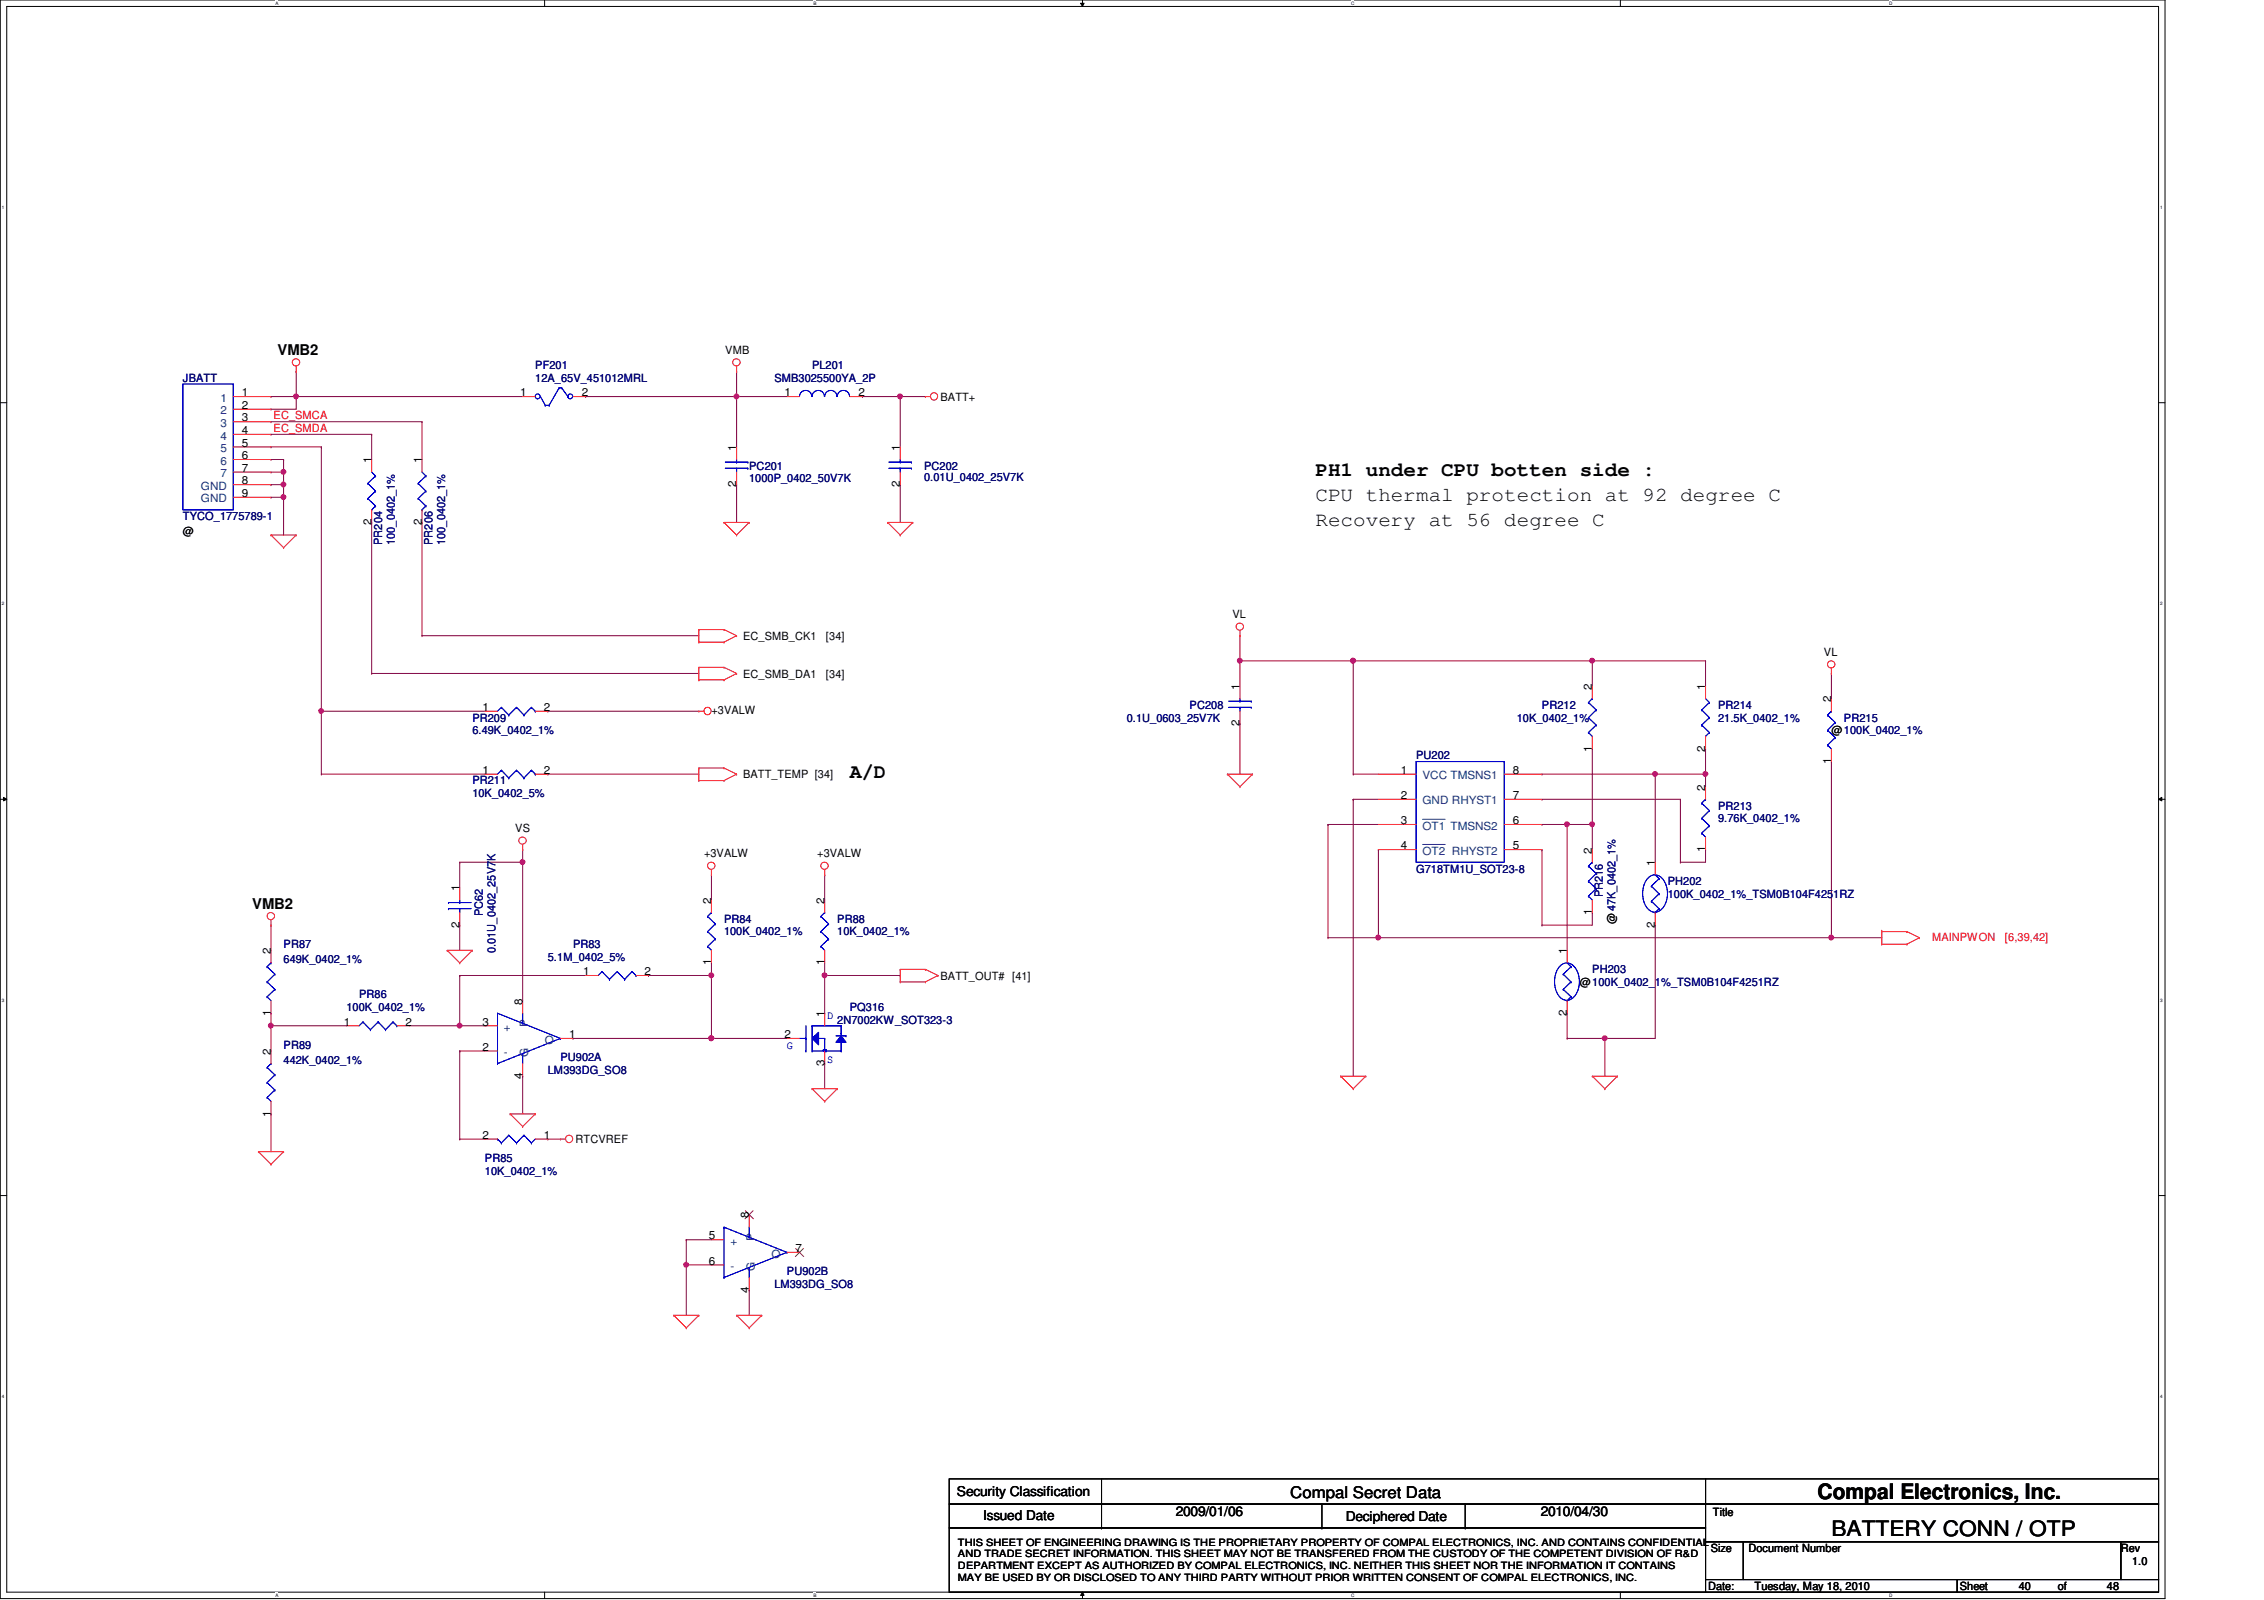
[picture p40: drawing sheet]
<svg xmlns="http://www.w3.org/2000/svg" width="297mm" height="210mm" viewBox="0 0 297 210" stroke-linecap="round" stroke-linejoin="round" font-family="sans-serif">
<defs><g id="words">
<g font-size="2.8">
<text x="238.5" y="196.6">Compal Electronics, Inc.</text>
<text x="240.3" y="201.5">BATTERY CONN / OTP</text>
</g>
<g font-size="2.6">
<text x="172.6" y="65.7">CPU thermal protection at 92 degree C</text>
<text x="172.6" y="62.4">PH1 under CPU botten side :</text>
<text x="172.6" y="69">Recovery at 56 degree C</text>
<text x="111.5" y="102.1">A/D</text>
</g>
<text font-size="2.1" x="169.3" y="196.5">Compal Secret Data</text>
<g font-size="1.9">
<text x="36.4" y="46.6">VMB2</text>
<text x="33.1" y="119.2">VMB2</text>
</g>
<g font-size="1.8">
<text x="125.6" y="196.3">Security Classification</text>
<text x="129" y="199.4">Issued Date</text>
<text x="154.3" y="198.9">2009/01/06</text>
<text x="176.6" y="199.6">Deciphered Date</text>
<text x="202.1" y="198.9">2010/04/30</text>
</g>
<g font-size="1.5">
<text x="95.2" y="46.4">VMB</text>
<text x="31.7" y="52">1</text>
<text x="31.7" y="53.6">2</text>
<text x="68.2" y="52">1</text>
<text x="76.3" y="52">2</text>
<text x="102.9" y="52">1</text>
<text x="112.6" y="52">2</text>
<text x="123.4" y="52.6">BATT+</text>
<text x="31.7" y="55.3">3</text>
<text x="31.7" y="56.9">4</text>
<text x="31.7" y="58.6">5</text>
<text x="96.6" y="59.1" transform="rotate(-90 96.6 59.1)">1</text>
<text x="118.1" y="59.1" transform="rotate(-90 118.1 59.1)">1</text>
<text x="31.7" y="60.2">6</text>
<text x="31.7" y="63.5">8</text>
<text x="31.7" y="65.2">9</text>
<text x="31.7" y="61.9">7</text>
<text x="48.7" y="60.8" transform="rotate(-90 48.7 60.8)">1</text>
<text x="55.3" y="60.8" transform="rotate(-90 55.3 60.8)">1</text>
<text x="96.6" y="63.9" transform="rotate(-90 96.6 63.9)">2</text>
<text x="118.1" y="63.9" transform="rotate(-90 118.1 63.9)">2</text>
<text x="24" y="70.2">@</text>
<text x="48.7" y="68.9" transform="rotate(-90 48.7 68.9)">2</text>
<text x="55.3" y="68.9" transform="rotate(-90 55.3 68.9)">2</text>
<text x="97.5" y="83.9">EC_SMB_CK1</text>
<text x="108.4" y="83.9">[34]</text>
<text x="161.7" y="81.1">VL</text>
<text x="97.5" y="88.9">EC_SMB_DA1</text>
<text x="108.4" y="88.9">[34]</text>
<text x="239.3" y="86.1">VL</text>
<text x="63.3" y="93.3">1</text>
<text x="71.4" y="93.3">2</text>
<text x="93.3" y="93.7">+3VALW</text>
<text x="162.6" y="95.3" transform="rotate(-90 162.6 95.3)">2</text>
<text x="162.6" y="90.5" transform="rotate(-90 162.6 90.5)">1</text>
<text x="208.9" y="90.5" transform="rotate(-90 208.9 90.5)">2</text>
<text x="223.7" y="90.5" transform="rotate(-90 223.7 90.5)">1</text>
<text x="240.2" y="92.2" transform="rotate(-90 240.2 92.2)">2</text>
<text x="63.3" y="101.5">1</text>
<text x="71.4" y="101.5">2</text>
<text x="183.8" y="101.5">1</text>
<text x="198.5" y="101.5">8</text>
<text x="208.9" y="98.6" transform="rotate(-90 208.9 98.6)">1</text>
<text x="223.7" y="98.6" transform="rotate(-90 223.7 98.6)">2</text>
<text x="240.2" y="100.2" transform="rotate(-90 240.2 100.2)">1</text>
<text x="240.3" y="96.3">@100K_0402_1%</text>
<text x="97.5" y="102.1">BATT_TEMP [34]</text>
<text x="183.8" y="104.8">2</text>
<text x="198.5" y="104.8">7</text>
<text x="223.7" y="103.7" transform="rotate(-90 223.7 103.7)">2</text>
<text x="67.6" y="109.2">VS</text>
<text x="92.4" y="112.5">+3VALW</text>
<text x="107.2" y="112.5">+3VALW</text>
<text x="183.8" y="108.1">3</text>
<text x="183.8" y="111.4">4</text>
<text x="198.5" y="111.4">5</text>
<text x="198.5" y="108.1">6</text>
<text x="208.9" y="112" transform="rotate(-90 208.9 112)">2</text>
<text x="217.1" y="113.6" transform="rotate(-90 217.1 113.6)">1</text>
<text x="223.7" y="111.8" transform="rotate(-90 223.7 111.8)">1</text>
<text x="60.3" y="116.9" transform="rotate(-90 60.3 116.9)">1</text>
<text x="93.3" y="118.6" transform="rotate(-90 93.3 118.6)">2</text>
<text x="108.2" y="118.6" transform="rotate(-90 108.2 118.6)">2</text>
<text x="35.5" y="125.2" transform="rotate(-90 35.5 125.2)">2</text>
<text x="60.3" y="121.7" transform="rotate(-90 60.3 121.7)">2</text>
<text x="205.6" y="125.2" transform="rotate(-90 205.6 125.2)">1</text>
<text x="208.9" y="120.1" transform="rotate(-90 208.9 120.1)">1</text>
<text x="212" y="121.2" transform="rotate(-90 212 121.2)">@47K_0402_1%</text>
<text x="217.1" y="121.7" transform="rotate(-90 217.1 121.7)">2</text>
<text x="68.5" y="131.8" transform="rotate(-90 68.5 131.8)">8</text>
<text x="76.5" y="127.9">1</text>
<text x="84.6" y="127.9">2</text>
<text x="93.3" y="126.7" transform="rotate(-90 93.3 126.7)">1</text>
<text x="108.2" y="126.7" transform="rotate(-90 108.2 126.7)">1</text>
<text x="123.4" y="128.5">BATT_OUT# [41]</text>
<text x="207.3" y="129.3">@100K_0402_1%_TSM0B104F4251RZ</text>
<text x="35.5" y="133.3" transform="rotate(-90 35.5 133.3)">1</text>
<text x="45.1" y="134.5">1</text>
<text x="53.2" y="134.5">2</text>
<text x="63.3" y="134.5">3</text>
<text x="63.3" y="137.8">2</text>
<text x="74.7" y="136.2">1</text>
<text x="102.9" y="136.2">2</text>
<text x="108.2" y="133.4" transform="rotate(-90 108.2 133.4)">1</text>
<text x="205.6" y="133.3" transform="rotate(-90 205.6 133.3)">2</text>
<text x="35.5" y="138.4" transform="rotate(-90 35.5 138.4)">2</text>
<text x="68.5" y="141.5" transform="rotate(-90 68.5 141.5)">4</text>
<text x="108.2" y="139.9" transform="rotate(-90 108.2 139.9)">3</text>
<text x="35.5" y="146.5" transform="rotate(-90 35.5 146.5)">1</text>
<text x="63.3" y="149.4">2</text>
<text x="71.4" y="149.4">1</text>
<text x="75.5" y="150">RTCVREF</text>
<text x="98.3" y="159.9" transform="rotate(-90 98.3 159.9)">8</text>
<text x="93" y="162.6">5</text>
<text x="93" y="165.9">6</text>
<text x="104.4" y="164.3">7</text>
<text x="98.3" y="169.6" transform="rotate(-90 98.3 169.6)">4</text>
<text x="224.4" y="203.6">Size</text>
<text x="224.7" y="198.8">Title</text>
<text x="229.4" y="203.6">Document Number</text>
<text x="278.3" y="203.6">Rev</text>
<text x="224.1" y="208.6">Date:</text>
<text x="230.2" y="208.6">Tuesday, May 18, 2010</text>
<text x="257.1" y="208.6">Sheet</text>
<text x="264.9" y="208.6">40</text>
<text x="270" y="208.6">of</text>
<text x="276.4" y="208.6">48</text>
<text x="279.7" y="205.3">1.0</text>
</g>
<g font-size="1.5" fill="#000080">
<text x="24" y="50.1">JBATT</text>
<text x="70.2" y="48.4">PF201</text>
<text x="70.2" y="50.1">12A_65V_451012MRL</text>
<text x="101.6" y="50.1">SMB3025500YA_2P</text>
<text x="106.5" y="48.4">PL201</text>
<text x="98.3" y="61.6">PC201</text>
<text x="98.3" y="63.3">1000P_0402_50V7K</text>
<text x="121.2" y="61.6">PC202</text>
<text x="121.2" y="63.1">0.01U_0402_25V7K</text>
<text x="24" y="68.2">TYCO_1775789-1</text>
<text x="50.2" y="71.5" transform="rotate(-90 50.2 71.5)">PR204</text>
<text x="51.8" y="71.5" transform="rotate(-90 51.8 71.5)">100_0402_1%</text>
<text x="56.8" y="71.5" transform="rotate(-90 56.8 71.5)">PR206</text>
<text x="58.4" y="71.5" transform="rotate(-90 58.4 71.5)">100_0402_1%</text>
<text x="62" y="94.7">PR209</text>
<text x="147.8" y="94.7">0.1U_0603_25V7K</text>
<text x="156.1" y="93">PC208</text>
<text x="199" y="94.7">10K_0402_1%</text>
<text x="202.3" y="93">PR212</text>
<text x="225.4" y="93">PR214</text>
<text x="225.4" y="94.7">21.5K_0402_1%</text>
<text x="241.9" y="94.7">PR215</text>
<text x="62" y="96.3">6.49K_0402_1%</text>
<text x="185.8" y="99.6">PU202</text>
<text x="62" y="102.9">PR211</text>
<text x="62" y="104.6">10K_0402_5%</text>
<text x="225.4" y="106.2">PR213</text>
<text x="225.4" y="107.9">9.76K_0402_1%</text>
<text x="185.8" y="114.5">G718TM1U_SOT23-8</text>
<text x="210.3" y="117.7" transform="rotate(-90 210.3 117.7)">PR216</text>
<text x="218.8" y="116.1">PH202</text>
<text x="218.8" y="117.8">100K_0402_1%_TSM0B104F4251RZ</text>
<text x="37.2" y="124.4">PR87</text>
<text x="63.4" y="120.2" transform="rotate(-90 63.4 120.2)">PC62</text>
<text x="65" y="125" transform="rotate(-90 65 125)">0.01U_0402_25V7K</text>
<text x="75.2" y="124.4">PR83</text>
<text x="95" y="121.1">PR84</text>
<text x="95" y="122.7">100K_0402_1%</text>
<text x="109.9" y="121.1">PR88</text>
<text x="109.9" y="122.7">10K_0402_1%</text>
<text x="37.2" y="126.4">649K_0402_1%</text>
<text x="47.1" y="131">PR86</text>
<text x="71.9" y="126">5.1M_0402_5%</text>
<text x="208.9" y="127.7">PH203</text>
<text x="37.2" y="137.6">PR89</text>
<text x="45.5" y="132.6">100K_0402_1%</text>
<text x="109.9" y="134.3">2N7002KW_SOT323-3</text>
<text x="111.5" y="132.6">PQ316</text>
<text x="37.2" y="139.6">442K_0402_1%</text>
<text x="71.9" y="140.9">LM393DG_SO8</text>
<text x="73.5" y="139.2">PU902A</text>
<text x="63.6" y="152.4">PR85</text>
<text x="63.6" y="154.1">10K_0402_1%</text>
<text x="103.2" y="167.3">PU902B</text>
<text x="101.6" y="169">LM393DG_SO8</text>
</g>
<g font-size="1.5" fill="#004080">
<text x="28.9" y="52.7">1</text>
<text x="28.9" y="56">3</text>
<text x="28.9" y="57.7">4</text>
<text x="28.9" y="59.3">5</text>
<text x="28.9" y="54.4">2</text>
<text x="26.4" y="64.3">GND</text>
<text x="26.4" y="65.9">GND</text>
<text x="28.9" y="61">6</text>
<text x="28.9" y="62.6">7</text>
<text x="186.6" y="105.5">GND RHYST1</text>
<text x="186.6" y="102.2">VCC TMSNS1</text>
<text x="186.6" y="108.8">OT1 TMSNS2</text>
<text x="186.6" y="112.1">OT2 RHYST2</text>
<text x="66.1" y="135.3">+</text>
<text x="69.3" y="134.8" transform="rotate(-90 69.3 134.8)">P</text>
<text x="71.5" y="136.9">O</text>
<text x="66.1" y="138.6">-</text>
<text x="69.3" y="138.7" transform="rotate(-90 69.3 138.7)">G</text>
<text x="95.8" y="163.3">+</text>
<text x="95.8" y="166.6">-</text>
<text x="99" y="166.8" transform="rotate(-90 99 166.8)">G</text>
<text x="99" y="162.9" transform="rotate(-90 99 162.9)">P</text>
<text x="101.2" y="165">O</text>
</g>
<g font-size="1.5" fill="#f00">
<text x="35.9" y="56.6">EC_SMDA</text>
<text x="35.9" y="55">EC_SMCA</text>
<text x="253.5" y="123.4">MAINPWON</text>
<text x="263.1" y="123.4">[6,39,42]</text>
</g>
<g font-size="1.5" fill="#00f">
<text x="103.2" y="137.6">G</text>
<text x="108.5" y="133.6">D</text>
<text x="108.5" y="139.4">S</text>
</g>
<g font-size="1.3">
<text x="125.7" y="202.8">THIS SHEET OF ENGINEERING DRAWING IS THE PROPRIETARY PROPERTY OF COMPAL ELECTRONICS, INC. AND CONTAINS CONFIDENTIAL</text>
<text x="125.7" y="207.3">MAY BE USED BY OR DISCLOSED TO ANY THIRD PARTY WITHOUT PRIOR WRITTEN CONSENT OF COMPAL ELECTRONICS, INC.</text>
<text x="125.7" y="205.8">DEPARTMENT EXCEPT AS AUTHORIZED BY COMPAL ELECTRONICS, INC. NEITHER THIS SHEET NOR THE INFORMATION IT CONTAINS</text>
<text x="125.7" y="204.3">AND TRADE SECRET INFORMATION. THIS SHEET MAY NOT BE TRANSFERED FROM THE CUSTODY OF THE COMPETENT DIVISION OF R&amp;D</text>
</g>
<g font-size=".6">
<text x="36.1" y=".6">A</text>
<text x="106.7" y=".6">B</text>
<text x="177.3" y=".6">C</text>
<text x="247.9" y=".6">D</text>
<text x=".3" y="27.4">1</text>
<text x="283.4" y="27.4">1</text>
<text x=".3" y="79.4">2</text>
<text x="283.4" y="79.4">2</text>
<text x=".3" y="131.4">3</text>
<text x="283.4" y="131.4">3</text>
<text x=".3" y="183.4">4</text>
<text x="283.4" y="183.4">4</text>
<text x="36.1" y="209.5">A</text>
<text x="106.7" y="209.5">B</text>
<text x="177.3" y="209.5">C</text>
<text x="247.9" y="209.5">D</text>
</g>
</g></defs>
<path d="M0 0h284.1v209.7h-284.1zM.9 .8h282.3v208.1h-282.3z" fill="none" stroke="#000" stroke-width=".13"/>
<g fill="#fff">
<path d="M36.1 .1h.4v.7h-.4z"/>
<path d="M36.1 209h.4v.6h-.4z"/>
</g>
<path d="M71.5 0v.8M71.5 208.9v.8" fill="none" stroke="#000" stroke-width=".13"/>
<g fill="#fff">
<path d="M106.7 .1h.4v.7h-.4z"/>
<path d="M106.7 209h.4v.6h-.4z"/>
</g>
<path d="M141.8 .4h.4l-.2 .4zM142 0v.8M142 208.9l.2 .4h-.4zM142 208.9v.8" fill="none" stroke="#000" stroke-width=".13"/>
<path d="M141.8 .4h.4l-.2 .4zM142 208.9l.2 .4h-.4z" fill="#000"/>
<g fill="#fff">
<path d="M177.3 .1h.4v.7h-.4z"/>
<path d="M177.3 209h.4v.6h-.4z"/>
</g>
<path d="M212.6 0v.8M212.6 208.9v.8" fill="none" stroke="#000" stroke-width=".13"/>
<g fill="#fff">
<path d="M247.9 .1h.3v.7h-.3z"/>
<path d="M247.9 209h.3v.6h-.3z"/>
<path d="M.3 26.8h.2v.7h-.2z"/>
<path d="M283.4 26.8h.3v.7h-.3z"/>
<path d="M.3 78.8h.2v.7h-.2z"/>
<path d="M283.4 78.8h.3v.7h-.3z"/>
</g>
<path d="M0 52.8h.9M283.2 52.8h.9" fill="none" stroke="#000" stroke-width=".13"/>
<g fill="#fff">
<path d="M.3 130.9h.2v.6h-.2z"/>
<path d="M283.4 130.9h.3v.6h-.3z"/>
</g>
<path d="M0 104.9h.9M.5 104.6l.4 .3-.4 .2zM283.2 104.9l.4-.3v.5zM283.2 104.9h.9" fill="none" stroke="#000" stroke-width=".13"/>
<path d="M.5 104.6l.4 .3-.4 .2zM283.2 104.9l.4-.3v.5z" fill="#000"/>
<g fill="#fff">
<path d="M.3 182.8h.2v.7h-.2z"/>
<path d="M283.4 182.8h.3v.7h-.3z"/>
</g>
<path d="M0 156.8h.9M283.2 156.8h.9" fill="none" stroke="#000" stroke-width=".13"/>
<path d="M96.6 52h.1M96.6 52h6.6M118.1 52h.1M118.1 52h3.3" fill="none" stroke="#800040" stroke-width=".13"/>
<circle cx="118.1" cy="52" r=".32" fill="#f0f"/>
<circle cx="118.1" cy="52" r=".32" fill="none" stroke="#f0f" stroke-width=".13"/>
<path d="M96.6 48.7h.1M96.6 48.7v3.3M48.8 88.3h.1M48.8 88.3h42.9" fill="none" stroke="#800040" stroke-width=".13"/>
<circle cx="96.6" cy="52" r=".32" fill="#f0f"/>
<circle cx="96.6" cy="52" r=".32" fill="none" stroke="#f0f" stroke-width=".13"/>
<g fill="none" stroke="#800040" stroke-width=".13">
<path d="M96.6 52h.1M96.6 52v6.6M113.2 52h.1M113.2 52h4.9M118.1 52h.1M118.1 52v6.6M35.6 65.2h.1M35.6 65.2h1.6M48.8 68.5h.1M48.8 68.5v19.8M96.6 63.6h.1M96.6 63.6v4.9"/>
<path d="M118.1 63.6h.1M118.1 63.6v4.9M55.4 83.4h.1M55.4 83.4h36.3"/>
</g>
<circle cx="37.2" cy="65.2" r=".32" fill="#f0f"/>
<circle cx="37.2" cy="65.2" r=".32" fill="none" stroke="#f0f" stroke-width=".13"/>
<g fill="none" stroke="#800040" stroke-width=".13">
<path d="M35.6 57h.1M35.6 55.3h.1M35.6 57h13.2M35.6 55.3h19.8M48.8 57h.1M48.8 57v3.3M55.4 55.3h.1M55.4 55.3v5M76.8 52h.1M76.8 52h19.8M35.6 63.6h.1M35.6 63.6h1.6"/>
<path d="M37.2 65.2h.1M37.2 65.2v5M55.4 68.5h.1M55.4 68.5v14.9"/>
</g>
<circle cx="37.2" cy="63.6" r=".32" fill="#f0f"/>
<circle cx="37.2" cy="63.6" r=".32" fill="none" stroke="#f0f" stroke-width=".13"/>
<path d="M35.6 61.9h.1M35.6 61.9h1.6" fill="none" stroke="#800040" stroke-width=".13"/>
<circle cx="37.2" cy="61.9" r=".32" fill="#f0f"/>
<circle cx="37.2" cy="61.9" r=".32" fill="none" stroke="#f0f" stroke-width=".13"/>
<path d="M35.6 58.6h.1M35.6 58.6h6.6M35.6 60.3h.1M35.6 60.3h1.6M37.2 60.3h.1M37.2 60.3v1.6M42.2 93.3h.1M42.2 93.3v8.3M71.9 93.3h.1M71.9 93.3h19.8M71.9 101.6h.1M71.9 101.6h19.8" fill="none" stroke="#800040" stroke-width=".13"/>
<circle cx="42.1" cy="93.3" r=".32" fill="#f0f"/>
<circle cx="42.1" cy="93.3" r=".32" fill="none" stroke="#f0f" stroke-width=".13"/>
<path d="M38.9 52h.1M38.9 52h29.7M42.2 93.3h.1M42.2 93.3h21.4" fill="none" stroke="#800040" stroke-width=".13"/>
<circle cx="38.8" cy="52" r=".32" fill="#f0f"/>
<circle cx="38.8" cy="52" r=".32" fill="none" stroke="#f0f" stroke-width=".13"/>
<g fill="none" stroke="#800040" stroke-width=".13">
<path d="M35.6 52h.1M35.6 53.7h.1M35.6 52h3.3M38.9 52h.1M38.9 48.7h.1M38.9 48.7v5h-3.3M37.2 63.6h.1M37.2 61.9h.1M37.2 61.9v3.3M223.8 98.3h.1M223.8 98.3v4.9M42.2 101.6h.1"/>
<path d="M42.2 101.6h21.4M208.9 108.2h.1M208.9 119.7h.1M208.9 108.2v3.3M208.9 119.7v1.7M217.2 101.6h.1M217.2 101.6h6.6M217.2 101.6v11.5M223.8 111.5h.1M223.8 101.6h.1M223.8 111.5v1.6"/>
</g>
<circle cx="223.7" cy="101.5" r=".32" fill="#f0f"/>
<circle cx="223.7" cy="101.5" r=".32" fill="none" stroke="#f0f" stroke-width=".13"/>
<circle cx="217.1" cy="101.5" r=".32" fill="#f0f"/>
<circle cx="217.1" cy="101.5" r=".32" fill="none" stroke="#f0f" stroke-width=".13"/>
<path d="M162.7 95h.1M162.7 95v6.6M202.3 111.5h.1M202.3 111.5v9.9M202.3 121.4h.1M202.3 121.4h6.6M210.6 136.2h.1M210.6 136.2v5" fill="none" stroke="#800040" stroke-width=".13"/>
<circle cx="210.5" cy="136.2" r=".32" fill="#f0f"/>
<circle cx="210.5" cy="136.2" r=".32" fill="none" stroke="#f0f" stroke-width=".13"/>
<path d="M162.7 83.4h.1M162.7 83.4v3.3M208.9 98.3h.1M208.9 98.3v9.9M180.8 123h.1M180.8 123h59.5M217.2 121.4h.1M217.2 121.4v14.8" fill="none" stroke="#800040" stroke-width=".13"/>
<circle cx="240.3" cy="123" r=".32" fill="#f0f"/>
<circle cx="240.3" cy="123" r=".32" fill="none" stroke="#f0f" stroke-width=".13"/>
<circle cx="180.8" cy="123" r=".32" fill="#f0f"/>
<circle cx="180.8" cy="123" r=".32" fill="none" stroke="#f0f" stroke-width=".13"/>
<g fill="none" stroke="#800040" stroke-width=".13">
<path d="M208.9 86.7h.1M208.9 86.7h14.9M180.8 111.5h.1M180.8 111.5v11.5h-6.6M202.3 104.9h.1M202.3 108.2h.1M202.3 104.9h18.2M202.3 108.2h3.3M220.5 104.9h.1M220.5 113.1h.1M220.5 104.9v8.2M220.5 113.1h3.3"/>
<path d="M174.2 123h.1"/>
</g>
<circle cx="208.9" cy="86.7" r=".32" fill="#f0f"/>
<circle cx="208.9" cy="86.7" r=".32" fill="none" stroke="#f0f" stroke-width=".13"/>
<path d="M177.5 86.7h.1M177.5 86.7v14.9M205.6 108.2h.1M205.6 108.2v16.5" fill="none" stroke="#800040" stroke-width=".13"/>
<circle cx="205.6" cy="108.1" r=".32" fill="#f0f"/>
<circle cx="205.6" cy="108.1" r=".32" fill="none" stroke="#f0f" stroke-width=".13"/>
<path d="M240.3 88.3h.1M240.3 99.9h.1M240.3 88.3v3.4M240.3 99.9v23.1M205.6 108.2h.1M205.6 108.2h3.3M205.6 132.9h.1M205.6 132.9v3.3M210.6 136.2h.1M210.6 136.2h6.6" fill="none" stroke="#800040" stroke-width=".13"/>
<circle cx="208.9" cy="108.1" r=".32" fill="#f0f"/>
<circle cx="208.9" cy="108.1" r=".32" fill="none" stroke="#f0f" stroke-width=".13"/>
<path d="M162.7 86.7h.1M162.7 86.7v3.3M174.2 108.2h.1M174.2 108.2h6.6M174.2 108.2v14.8M202.3 101.6h.1M202.3 101.6h14.9M205.6 136.2h.1M205.6 136.2h5" fill="none" stroke="#800040" stroke-width=".13"/>
<circle cx="162.7" cy="86.7" r=".32" fill="#f0f"/>
<circle cx="162.7" cy="86.7" r=".32" fill="none" stroke="#f0f" stroke-width=".13"/>
<path d="M162.7 86.7h.1M162.7 86.7h14.8M177.5 104.9h.1M177.5 104.9h3.3M177.5 104.9v36.3M240.3 123h.1M240.3 123h6.6" fill="none" stroke="#800040" stroke-width=".13"/>
<circle cx="177.5" cy="86.7" r=".32" fill="#f0f"/>
<circle cx="177.5" cy="86.7" r=".32" fill="none" stroke="#f0f" stroke-width=".13"/>
<path d="M177.5 86.7h.1M177.5 86.7h31.4M208.9 86.7h.1M208.9 86.7v3.3" fill="none" stroke="#800040" stroke-width=".13"/>
<circle cx="177.5" cy="86.7" r=".32" fill="#f0f"/>
<circle cx="177.5" cy="86.7" r=".32" fill="none" stroke="#f0f" stroke-width=".13"/>
<path d="M42.2 58.6h.1M42.2 58.6v34.7M223.8 86.7h.1M223.8 86.7v3.3M177.5 101.6h.1M177.5 101.6h3.3M75.2 136.2h.1M75.2 136.2h18.1" fill="none" stroke="#800040" stroke-width=".13"/>
<circle cx="93.3" cy="136.2" r=".32" fill="#f0f"/>
<circle cx="93.3" cy="136.2" r=".32" fill="none" stroke="#f0f" stroke-width=".13"/>
<g fill="none" stroke="#800040" stroke-width=".13">
<path d="M93.3 114.8h.1M93.3 114.8v3.3M60.3 134.6h.1M60.3 137.9h.1M60.3 128h.1M60.3 134.6h3.3M60.3 137.9v11.5M60.3 128h16.5M60.3 137.9h3.3M93.3 126.3h.1M93.3 126.3v1.7M35.6 146.1h.1"/>
<path d="M35.6 146.1v5M60.3 149.4h.1M60.3 149.4h3.3M68.6 141.2h.1M68.6 141.2v4.9M71.9 149.4h.1M71.9 149.4h1.6M90 165.9h.1M90 165.9v6.7"/>
</g>
<circle cx="90" cy="165.9" r=".32" fill="#f0f"/>
<circle cx="90" cy="165.9" r=".32" fill="none" stroke="#f0f" stroke-width=".13"/>
<g fill="none" stroke="#800040" stroke-width=".13">
<path d="M60.3 113.1h.1M60.3 113.1v3.3M60.3 113.1h8.3M68.6 113.1h.1M68.6 111.5h.1M68.6 111.5v19.8M60.3 121.4h.1M60.3 121.4v3.3M85.1 128h.1M85.1 128h8.2M90 162.6h.1M90 165.9h.1"/>
<path d="M90 162.6h3.3M90 165.9h3.3M90 162.6v3.3M98.3 169.2h.1M98.3 169.2v3.4"/>
</g>
<circle cx="68.6" cy="113.1" r=".32" fill="#f0f"/>
<circle cx="68.6" cy="113.1" r=".32" fill="none" stroke="#f0f" stroke-width=".13"/>
<path d="M93.3 128h.1M93.3 128v8.2" fill="none" stroke="#800040" stroke-width=".13"/>
<circle cx="93.3" cy="127.9" r=".32" fill="#f0f"/>
<circle cx="93.3" cy="127.9" r=".32" fill="none" stroke="#f0f" stroke-width=".13"/>
<path d="M60.3 128h.1M60.3 128v6.6" fill="none" stroke="#800040" stroke-width=".13"/>
<circle cx="60.3" cy="134.6" r=".32" fill="#f0f"/>
<circle cx="60.3" cy="134.6" r=".32" fill="none" stroke="#f0f" stroke-width=".13"/>
<path d="M35.6 134.6h.1M35.6 121.4h.1M35.6 121.4v3.3M35.6 134.6v3.3M93.3 136.2h.1M93.3 136.2h9.9" fill="none" stroke="#800040" stroke-width=".13"/>
<circle cx="93.3" cy="136.2" r=".32" fill="#f0f"/>
<circle cx="93.3" cy="136.2" r=".32" fill="none" stroke="#f0f" stroke-width=".13"/>
<path d="M108.2 114.8h.1M108.2 114.8v3.3M108.2 139.5h.1M108.2 128h.1M108.2 126.3v1.7M108.2 139.5v3.3" fill="none" stroke="#800040" stroke-width=".13"/>
<circle cx="108.2" cy="127.9" r=".32" fill="#f0f"/>
<circle cx="108.2" cy="127.9" r=".32" fill="none" stroke="#f0f" stroke-width=".13"/>
<path d="M35.6 134.6h.1M35.6 134.6h9.9M53.7 134.6h6.6M60.3 134.6h.1M108.2 132.9h.1M118.1 128h.1M118.1 128h-9.9v4.9" fill="none" stroke="#800040" stroke-width=".13"/>
<circle cx="35.5" cy="134.6" r=".32" fill="#f0f"/>
<circle cx="35.5" cy="134.6" r=".32" fill="none" stroke="#f0f" stroke-width=".13"/>
<path d="M35.6 132.9h.1M35.6 132.9v1.7" fill="none" stroke="#800040" stroke-width=".13"/>
<g fill="none" stroke="#f00" stroke-width=".13">
<path d="M30.6 52h5M30.6 55.3h5M30.6 57h5M30.6 58.6h5M30.6 53.7h5M38.9 48.7h.1M38.9 48v.7M96.6 48.7h.1M96.6 48v.7M121.4 52h.1M121.4 52h.7M30.6 60.3h5"/>
<path d="M30.6 63.6h5M30.6 65.2h5M30.6 61.9h5M35.6 70.2h.1M35.6 70.2h3.3M35.6 70.2l1.6 1.6M37.2 71.8h.1M38.9 70.2h.1M38.9 70.2l-1.7 1.6M48.8 60.3v1.6M48.8 66.9v1.6M55.4 60.3v1.6"/>
<path d="M55.4 66.9v1.6M95 68.5h.1M95 68.5h3.3M95 68.5l1.6 1.7M96.6 70.2h.1M98.3 68.5h.1M98.3 68.5l-1.7 1.7M116.5 68.5h.1M116.5 68.5h3.3M116.5 68.5l1.6 1.7M118.1 70.2h.1M119.8 68.5h.1"/>
<path d="M119.8 68.5l-1.7 1.7M91.7 87.5h.1M91.7 89.2h.1M91.7 82.6h.1M91.7 84.2h.1M91.7 93.3h.1M91.7 82.6v1.6M91.7 87.5v1.7M91.7 87.5h3.3M91.7 89.2h3.3M91.7 82.6h3.3M91.7 84.2h3.3"/>
<path d="M91.7 93.3h.7M95 87.5h.1M95 89.2h.1M95 82.6h.1M95 84.2h.1M95 87.5l1.6 .8M95 82.6l1.6 .8M96.6 88.3h.1M96.6 83.4h.1M96.6 88.3l-1.6 .9M96.6 83.4l-1.6 .8M162.7 83.4h.1"/>
<path d="M162.7 82.7v.7M208.9 90v1.7M208.9 96.6v1.7M240.3 88.3h.1M240.3 87.7v.6M63.6 101.6h1.7M68.6 111.5h.1M68.6 110.8v.7M70.2 101.6h1.7M91.7 100.8h.1M91.7 102.4h.1M91.7 100.8h3.3"/>
<path d="M91.7 100.8v1.6M91.7 102.4h3.3M93.3 114.8h.1M93.3 114.1v.7M93.3 118.1v1.6M95 100.8h.1M95 102.4h.1M95 100.8l1.6 .8M96.6 101.6h.1M96.6 101.6l-1.6 .8M108.2 114.8h.1M108.2 114.1v.7"/>
<path d="M108.2 118.1v1.6M161 101.6h.1M161 101.6h3.3M161 101.6l1.7 1.6M162.7 103.2h.1M164.3 101.6h.1M164.3 101.6l-1.6 1.6M180.8 101.6h5M180.8 111.5h5M180.8 108.2h5M180.8 104.9h5M197.4 101.6h4.9"/>
<path d="M197.4 111.5h4.9M197.4 108.2h4.9M197.4 104.9h4.9M208.9 111.5v1.6M208.9 118.1v1.6M217.2 113.1v1.7M217.2 119.7v1.7M223.8 103.2v1.7M223.8 109.8v1.7M35.6 121.4h.1M35.6 120.7v.7M35.6 124.7v1.6"/>
<path d="M35.6 131.3v1.6M45.5 134.6h1.6M52.1 134.6h1.6M58.7 124.7h.1M58.7 124.7h3.3M58.7 124.7l1.6 1.6M60.3 126.3h.1M62 124.7h.1M62 124.7l-1.7 1.6M63.6 134.6h1.7M63.6 137.9h1.7M68.6 131.3v1.6"/>
<path d="M68.6 139.5v1.7M73.5 136.2h1.7M93.3 124.7v1.6M108.2 124.7v1.6M118.1 128.8h.1M118.1 127.2h.1M118.1 127.2h3.3M118.1 128.8h3.3M118.1 127.2v1.6M121.4 127.2h.1M121.4 128.8h.1M121.4 127.2l1.7 .8"/>
<path d="M123.1 128h.1M123.1 128l-1.7 .8M205.6 124.7v1.6M205.6 131.3v1.6M246.9 122h.1M246.9 122.2h.1M246.9 123.9h.1M246.9 122v1.9M246.9 123.9h3.3M246.9 122.2h3.3M250.2 123.9h.1M250.2 122.2h.1"/>
<path d="M250.2 122.2l1.6 .8M251.8 123h.1M251.8 123l-1.6 .9M33.9 151.1h.1M33.9 151.1h3.3M33.9 151.1l1.7 1.6M35.6 152.7h.1M37.2 151.1h.1M37.2 151.1l-1.6 1.6M66.9 146.1h.1M66.9 146.1h3.3M66.9 146.1l1.7 1.7"/>
<path d="M68.6 147.8h.1M70.2 146.1h.1M70.2 146.1l-1.6 1.7M73.5 149.4h.1M73.5 149.4h.7M98.3 159.3v1.7M106.5 142.8h.1M106.5 142.8h3.4M106.5 142.8l1.7 1.7M108.2 144.5h.1M109.9 142.8h.1M109.9 142.8l-1.7 1.7"/>
<path d="M175.9 141.2h.1M175.9 141.2h3.3M175.9 141.2l1.6 1.6M177.5 142.8h.1M179.2 141.2h.1M179.2 141.2l-1.7 1.6M208.9 141.2h.1M208.9 141.2h3.3M208.9 141.2l1.7 1.6M210.6 142.8h.1M212.2 141.2h.1M212.2 141.2l-1.6 1.6"/>
<path d="M88.4 172.6h.1M88.4 172.6h3.3M88.4 172.6l1.6 1.6M90 174.2h.1M91.7 172.6h.1M91.7 172.6l-1.7 1.6M93.3 162.6h1.7M93.3 165.9h1.7M96.6 172.6h.1M96.6 172.6h3.3M96.6 172.6l1.7 1.6M98.3 174.2h.1"/>
<path d="M98.3 167.6v1.6M99.9 172.6h.1M99.9 172.6l-1.6 1.6M103.2 164.3h1.7"/>
<circle cx="38.8" cy="47.5" r=".48"/>
<circle cx="96.6" cy="47.5" r=".48"/>
<circle cx="122.5" cy="52" r=".48"/>
<circle cx="92.8" cy="93.3" r=".48"/>
<circle cx="162.7" cy="82.2" r=".48"/>
<circle cx="240.3" cy="87.2" r=".48"/>
<circle cx="68.6" cy="110.3" r=".48"/>
<circle cx="93.3" cy="113.6" r=".48"/>
<circle cx="108.2" cy="113.6" r=".48"/>
<circle cx="35.5" cy="120.2" r=".48"/>
<circle cx="74.7" cy="149.4" r=".48"/>
</g>
<g fill="none" stroke="#000" stroke-width=".13">
<path d="M124.5 194h99.3v3.3h-99.3zM124.5 197.3h99.3v3.1h-99.3zM144.5 197.3h.1M144.5 194v6.4M173.4 197.3v3.1M192.2 197.3v3.1M223.8 194h59.4v3.3h-59.4zM223.8 197.3h59.4v5h-59.4zM124.5 200.4h99.3v8.5h-99.3zM144.5 200.4h.1M173.4 200.4h.1M192.2 200.4h.1"/>
<path d="M223.8 202.3h4.9v4.9h-4.9zM223.8 207.2h33v1.7h-33zM228.7 202.3h49.6v4.9h-49.6zM256.8 207.2h26.4v1.7h-26.4zM278.3 202.3h4.9v4.9h-4.9z"/>
</g>
<g fill="none" stroke="#00f" stroke-width=".13">
<path d="M24 50.4h6.6v16.5h-6.6zM48.3 63.4h.1M48.3 65.4h.1M48.3 63.4l1 1M48.3 65.4l1 1M48.8 66.9h.1M48.8 61.9l.5 .5M49.3 62.4h.1M49.3 64.4h.1M49.3 66.4h.1M49.3 62.4l-1 1M49.3 64.4l-1 1"/>
<path d="M49.3 66.4l-.5 .5M54.9 63.4h.1M54.9 65.4h.1M54.9 63.4l1 1M54.9 65.4l1 1M55.4 66.9h.1M55.4 61.9l.5 .5M55.9 62.4h.1M55.9 64.4h.1M55.9 66.4h.1M55.9 62.4l-1 1M55.9 64.4l-1 1"/>
<path d="M55.9 66.4l-.5 .5M185.8 99.9h11.6v13.2h-11.6zM208.4 96.1h.1M208.4 94.1h.1M208.4 92.2h.1M208.4 96.1l.5 .5M208.4 94.1l1 1M208.4 92.2l1 .9M208.9 91.7h.1M208.9 91.7l-.5 .5M209.4 95.1h.1M209.4 93.1h.1"/>
<path d="M209.4 95.1l-1 1M209.4 93.1l-1 1M65.8 101h.1M65.8 101l-.5 .6M65.8 101l1 1.1M66.8 102.1h.1M67.8 101h.1M67.8 101l-1 1.1M67.8 101l.9 1.1M68.7 102.1h.1M69.7 101h.1M69.7 101l-1 1.1"/>
<path d="M69.7 101l.5 .6M70.2 101.6h.1M93.3 119.7h.1M93.3 119.7l-.5 .5M108.2 119.7h.1M108.2 119.7l-.5 .5M208.4 117.6h.1M208.4 115.6h.1M208.4 113.6h.1M208.4 117.6l.5 .5M208.4 115.6l1 1M208.4 113.6l1 1"/>
<path d="M208.9 113.1h.1M208.9 113.1l-.5 .5M209.4 116.6h.1M209.4 114.6h.1M209.4 116.6l-1 1M209.4 114.6l-1 1M216.3 115.1a1.24 1.24 0 0 1 2 .4 3.2 3.2 0 0 1-.4 3.8 1.23 1.23 0 0 1-1.9-.3 3.3 3.3 0 0 1 .3-3.9zM216.7 116.2h.1M216.7 118.2h.1M216.7 116.2l1 1.1M216.7 118.2l1 1M217.2 119.7h.1"/>
<path d="M217.2 114.8l.5 .5M217.7 115.3h.1M217.7 117.3h.1M217.7 119.2h.1M217.7 119.2l-.5 .5M217.7 115.3l-1 .9M217.7 117.3l-1 .9M223.3 109.3h.1M223.3 107.4h.1M223.3 105.4h.1M223.3 109.3l.5 .5M223.3 107.4l1 .9"/>
<path d="M223.3 105.4l1 .9M223.8 104.9h.1M223.8 104.9l-.5 .5M224.3 108.3h.1M224.3 106.3h.1M224.3 108.3l-1 1M224.3 106.3l-1 1.1M35 130.8h.1M35 128.8h.1M35 126.8h.1M35 130.8l.6 .5M35 128.8l1.1 1"/>
<path d="M35 126.8l1.1 1M35.6 126.3h.1M35.6 126.3l-.6 .5M36.1 129.8h.1M36.1 127.8h.1M36.1 129.8l-1.1 1M36.1 127.8l-1.1 1M47.6 134.1h.1M47.6 134.1l-.5 .5M47.6 134.1l1 1M48.6 135.1h.1M49.6 134.1h.1"/>
<path d="M49.6 134.1l-1 1M49.6 134.1l1 1M50.6 135.1h.1M51.6 134.1h.1M51.6 134.1l-1 1M51.6 134.1l.5 .5M52.1 134.6h.1M65.3 139.5h.1M65.3 132.9h.1M65.3 132.9l8.2 3.3M65.3 132.9v6.6M68.6 134.2h.1"/>
<path d="M68.6 138.2h.1M68.6 132.9v1.3M68.6 138.2v1.3M73.5 136.2h.1M73.5 136.2l-8.2 3.3M92.8 124.2h.1M92.8 122.2h.1M92.8 120.2h.1M92.8 124.2l.5 .5M92.8 122.2l1 1M92.8 120.2l1 1M93.8 123.2h.1"/>
<path d="M93.8 121.2h.1M93.8 123.2l-1 1M93.8 121.2l-1 1M107.7 124.2h.1M107.7 122.2h.1M107.7 120.2h.1M107.7 124.2l.5 .5M107.7 122.2l1 1M107.7 120.2l1 1M108.7 123.2h.1M108.7 121.2h.1M108.7 123.2l-1 1"/>
<path d="M108.7 121.2l-1 1M204.8 126.7a1.24 1.24 0 0 1 1.9 .3 3.2 3.2 0 0 1-.3 3.9 1.23 1.23 0 0 1-2-.4 3.3 3.3 0 0 1 .4-3.8zM205.1 127.8h.1M205.1 129.8h.1M205.1 127.8l1 1M205.1 129.8l1 1M205.6 131.3h.1M205.6 126.3l.5 .5M206.1 126.8h.1M206.1 128.8h.1M206.1 130.8h.1M206.1 126.8l-1 1"/>
<path d="M206.1 128.8l-1 1M206.1 130.8l-.5 .5M95 167.6h.1M95 161h.1M95 161l8.2 3.3M95 161v6.6M98.3 162.3h.1M98.3 166.3h.1M98.3 161v1.3M98.3 166.3v1.3M103.2 164.3h.1M103.2 164.3l-8.2 3.3"/>
</g>
<path d="M186.6 107.5h3M186.6 110.8h3" fill="none" stroke="#004080" stroke-width=".13"/>
<path d="M97.8 158.8l1 1.1M98.8 158.8l-1.1 1.1M104.4 163.8l1 1M105.4 163.8l-1.1 1" fill="none" stroke="#804000" stroke-width=".13"/>
<path d="M106.5 136.2l.9-.8v1.7z" fill="#00f"/>
<path d="M106.5 136.2l.9-.8v1.7z" fill="none" stroke="#00f" stroke-width=".13"/>
<path d="M110.4 135.9l.6 .8h-1.3z" fill="#00f"/>
<g fill="none" stroke="#00f" stroke-width=".13">
<path d="M104.9 136.2h.8M105.7 136.2h.1M105.7 137.9h.1M105.7 134.6v3.3M106.5 134.6h.1M106.5 137.9h.1M106.5 134.6h3.9M106.5 134.6v3.3M106.5 137.9h3.9M107.4 136.2h.1M107.4 136.2h.8M108 137.7h.1"/>
<path d="M108 137.7v.2M108 137.7h.4M108.2 137.9h.1M108.2 136.2h.1M108.2 136.2v1.7M108.4 137.7h.1M108.4 137.9h.1M108.4 137.7v.2M109.7 135.9h1.3M110.4 135.9l.6 .8h-1.3zM110.4 134.6h.1M110.4 135.6h.1"/>
<path d="M110.4 137.9h.1M110.4 136.7h.1M110.4 134.6v1.3M110.4 136.7v1.2M111 135.9h.1"/>
</g>
<path d="M106.5 136.2l.9-.8v1.7z" fill="#00f"/>
<path d="M106.5 136.2l.9-.8v1.7z" fill="none" stroke="#00f" stroke-width=".13"/>
<path d="M110.4 135.9l.6 .8h-1.3z" fill="#00f"/>
<g fill="none" stroke="#00f" stroke-width=".13">
<path d="M70.9 52l.6 1.2M71.5 53.2h.1M71.5 53.2h.5M72 53.2h.1M73.4 50.9h.1M73.4 50.9l-1.4 2.3M73.4 50.9h.3M73.7 50.9h.1M73.7 50.9l.8 1.1M74.5 52h.1M104.9 52a.8 .8 0 0 1 .8-.8 .8 .8 0 0 1 .8 .8M106.5 52a.8 .8 0 0 1 .9-.8 .8 .8 0 0 1 .8 .8"/>
<path d="M108.2 52a.8 .8 0 0 1 .8-.8 .8 .8 0 0 1 .8 .8M109.9 52a.8 .8 0 0 1 .8-.8 .8 .8 0 0 1 .8 .8M95.2 61.4h2.9M95.2 60.6h2.9M96.6 60.6h.1M96.6 61.4h.1M96.6 60.3v.3M96.6 61.4v.5M98.1 61.4h.1M98.1 60.6h.1M116.6 61.4h3M116.6 60.6h3"/>
<path d="M118.1 60.6h.1M118.1 61.4h.1M118.1 60.3v.3M118.1 61.4v.5M119.6 61.4h.1M119.6 60.6h.1M65.8 92.8h.1M65.8 92.8l-.5 .5M65.8 92.8l1 1M66.8 93.8h.1M67.8 92.8h.1M67.8 92.8l-1 1"/>
<path d="M67.8 92.8l.9 1M68.7 93.8h.1M69.7 92.8h.1M69.7 92.8l-1 1M69.7 92.8l.5 .5M70.2 93.3h.1M161.2 92.8h3M161.2 92h3M162.7 92h.1M162.7 92.8h.1M162.7 91.7v.3M162.7 92.8v.5"/>
<path d="M164.2 92.8h.1M164.2 92h.1M223.3 93.1h.1M223.3 95.1h.1M223.3 93.1l1 1M223.3 95.1l1 1M223.8 96.6h.1M223.8 91.7l.5 .5M224.3 92.2h.1M224.3 94.1h.1M224.3 96.1h.1M224.3 92.2l-1 .9"/>
<path d="M224.3 94.1l-1 1M224.3 96.1l-.5 .5M239.8 97.7h.1M239.8 95.8h.1M239.8 93.8h.1M239.8 97.7l.5 .6M239.8 95.8l1 1M239.8 93.8l1 1M240.3 93.3h.1M240.3 93.3l-.5 .5M240.8 96.8h.1M240.8 94.8h.1"/>
<path d="M240.8 96.8l-1 .9M240.8 94.8l-1 1M58.8 119.2h.1M58.8 118.4h.1M58.8 119.2h3M58.8 118.4h3M60.3 118.4h.1M60.3 119.2h.1M60.3 118.1v.3M60.3 119.2v.5M35.6 139.5h.1M35.6 139.5l-.6 .5"/>
<path d="M79 127.5h.1M79 127.5l-.5 .5M79 127.5l1 1M80 128.5h.1M81 127.5h.1M81 127.5l-1 1M81 127.5l1 1M82 128.5h.1M82.9 127.5h.1M82.9 127.5l-.9 1M82.9 127.5l.5 .5M83.4 128h.1"/>
<path d="M104.9 136.2h.8M105.7 136.2h.1M105.7 137.9h.1M105.7 134.6v3.3M106.5 134.6h.1M106.5 137.9h.1M106.5 134.6h3.9M106.5 134.6v3.3M106.5 137.9h3.9M107.4 136.2h.1M107.4 136.2h.8M108 137.7h.1"/>
<path d="M108 137.7v.2M108 137.7h.4M108.2 137.9h.1M108.2 136.2h.1M108.2 136.2v1.7M108.4 137.7h.1M108.4 137.9h.1M108.4 137.7v.2M109.7 135.9h1.3M110.4 135.9l.6 .8h-1.3zM110.4 134.6h.1M110.4 135.6h.1"/>
<path d="M110.4 137.9h.1M110.4 136.7h.1M110.4 134.6v1.3M110.4 136.7v1.2M111 135.9h.1M35 144h.1M35 142h.1M35 140h.1M35 144l.6 .5M35 142l1.1 1M35 140l1.1 1M36.1 143h.1"/>
<path d="M36.1 141h.1M36.1 143l-1.1 1M36.1 141l-1.1 1M65.3 149.4h.1M65.3 149.4l.5 .5M65.8 149.9h.1M66.8 148.9h.1M66.8 148.9l1 1M66.8 148.9l-1 1M67.8 149.9h.1M68.7 148.9h.1M68.7 148.9l1 1"/>
<path d="M68.7 148.9l-.9 1M69.7 149.9h.1M70.2 149.4l-.5 .5"/>
<circle cx="70.5" cy="52" r=".32"/>
<circle cx="74.8" cy="52" r=".32"/>
</g>
<g fill="none" stroke="#f00" stroke-width=".13">
<path d="M68.6 52h1.6M75.2 52h1.6M96.6 58.6v1.7M103.2 52h1.7M111.5 52h1.7M118.1 58.6v1.7M96.6 61.9v1.7M118.1 61.9v1.7M63.6 93.3h1.7M70.2 93.3h1.7M162.7 90v1.7M162.7 93.3v1.7"/>
<path d="M223.8 90v1.7M223.8 96.6v1.7M240.3 91.7v1.6M240.3 98.3v1.6M60.3 116.4v1.7M60.3 119.7v1.7M35.6 137.9v1.6M76.8 128h1.7M83.4 128h1.7M103.2 136.2h1.7M108.2 132.9v1.7M108.2 137.9v1.6"/>
<path d="M35.6 144.5v1.6M63.6 149.4h1.7M70.2 149.4h1.7"/>
</g>
<circle cx="118.1" cy="52" r=".32" fill="#f0f"/>
<circle cx="118.1" cy="52" r=".32" fill="none" stroke="#f0f" stroke-width=".13"/>
<circle cx="96.6" cy="52" r=".32" fill="#f0f"/>
<circle cx="96.6" cy="52" r=".32" fill="none" stroke="#f0f" stroke-width=".13"/>
<circle cx="37.2" cy="65.2" r=".32" fill="#f0f"/>
<circle cx="37.2" cy="65.2" r=".32" fill="none" stroke="#f0f" stroke-width=".13"/>
<circle cx="37.2" cy="63.6" r=".32" fill="#f0f"/>
<circle cx="37.2" cy="63.6" r=".32" fill="none" stroke="#f0f" stroke-width=".13"/>
<circle cx="37.2" cy="61.9" r=".32" fill="#f0f"/>
<circle cx="37.2" cy="61.9" r=".32" fill="none" stroke="#f0f" stroke-width=".13"/>
<circle cx="42.1" cy="93.3" r=".32" fill="#f0f"/>
<circle cx="42.1" cy="93.3" r=".32" fill="none" stroke="#f0f" stroke-width=".13"/>
<circle cx="38.8" cy="52" r=".32" fill="#f0f"/>
<circle cx="38.8" cy="52" r=".32" fill="none" stroke="#f0f" stroke-width=".13"/>
<circle cx="223.7" cy="101.5" r=".32" fill="#f0f"/>
<circle cx="223.7" cy="101.5" r=".32" fill="none" stroke="#f0f" stroke-width=".13"/>
<circle cx="217.1" cy="101.5" r=".32" fill="#f0f"/>
<circle cx="217.1" cy="101.5" r=".32" fill="none" stroke="#f0f" stroke-width=".13"/>
<circle cx="210.5" cy="136.2" r=".32" fill="#f0f"/>
<circle cx="210.5" cy="136.2" r=".32" fill="none" stroke="#f0f" stroke-width=".13"/>
<circle cx="240.3" cy="123" r=".32" fill="#f0f"/>
<circle cx="240.3" cy="123" r=".32" fill="none" stroke="#f0f" stroke-width=".13"/>
<circle cx="180.8" cy="123" r=".32" fill="#f0f"/>
<circle cx="180.8" cy="123" r=".32" fill="none" stroke="#f0f" stroke-width=".13"/>
<circle cx="208.9" cy="86.7" r=".32" fill="#f0f"/>
<circle cx="208.9" cy="86.7" r=".32" fill="none" stroke="#f0f" stroke-width=".13"/>
<circle cx="205.6" cy="108.1" r=".32" fill="#f0f"/>
<circle cx="205.6" cy="108.1" r=".32" fill="none" stroke="#f0f" stroke-width=".13"/>
<circle cx="208.9" cy="108.1" r=".32" fill="#f0f"/>
<circle cx="208.9" cy="108.1" r=".32" fill="none" stroke="#f0f" stroke-width=".13"/>
<circle cx="162.7" cy="86.7" r=".32" fill="#f0f"/>
<circle cx="162.7" cy="86.7" r=".32" fill="none" stroke="#f0f" stroke-width=".13"/>
<circle cx="177.5" cy="86.7" r=".32" fill="#f0f"/>
<circle cx="177.5" cy="86.7" r=".32" fill="none" stroke="#f0f" stroke-width=".13"/>
<circle cx="177.5" cy="86.7" r=".32" fill="#f0f"/>
<circle cx="177.5" cy="86.7" r=".32" fill="none" stroke="#f0f" stroke-width=".13"/>
<circle cx="93.3" cy="136.2" r=".32" fill="#f0f"/>
<circle cx="93.3" cy="136.2" r=".32" fill="none" stroke="#f0f" stroke-width=".13"/>
<circle cx="90" cy="165.9" r=".32" fill="#f0f"/>
<circle cx="90" cy="165.9" r=".32" fill="none" stroke="#f0f" stroke-width=".13"/>
<circle cx="68.6" cy="113.1" r=".32" fill="#f0f"/>
<circle cx="68.6" cy="113.1" r=".32" fill="none" stroke="#f0f" stroke-width=".13"/>
<circle cx="93.3" cy="127.9" r=".32" fill="#f0f"/>
<circle cx="93.3" cy="127.9" r=".32" fill="none" stroke="#f0f" stroke-width=".13"/>
<circle cx="60.3" cy="134.6" r=".32" fill="#f0f"/>
<circle cx="60.3" cy="134.6" r=".32" fill="none" stroke="#f0f" stroke-width=".13"/>
<circle cx="93.3" cy="136.2" r=".32" fill="#f0f"/>
<circle cx="93.3" cy="136.2" r=".32" fill="none" stroke="#f0f" stroke-width=".13"/>
<circle cx="108.2" cy="127.9" r=".32" fill="#f0f"/>
<circle cx="108.2" cy="127.9" r=".32" fill="none" stroke="#f0f" stroke-width=".13"/>
<circle cx="35.5" cy="134.6" r=".32" fill="#f0f"/>
<circle cx="35.5" cy="134.6" r=".32" fill="none" stroke="#f0f" stroke-width=".13"/>
<use href="#words"/>
</svg>
